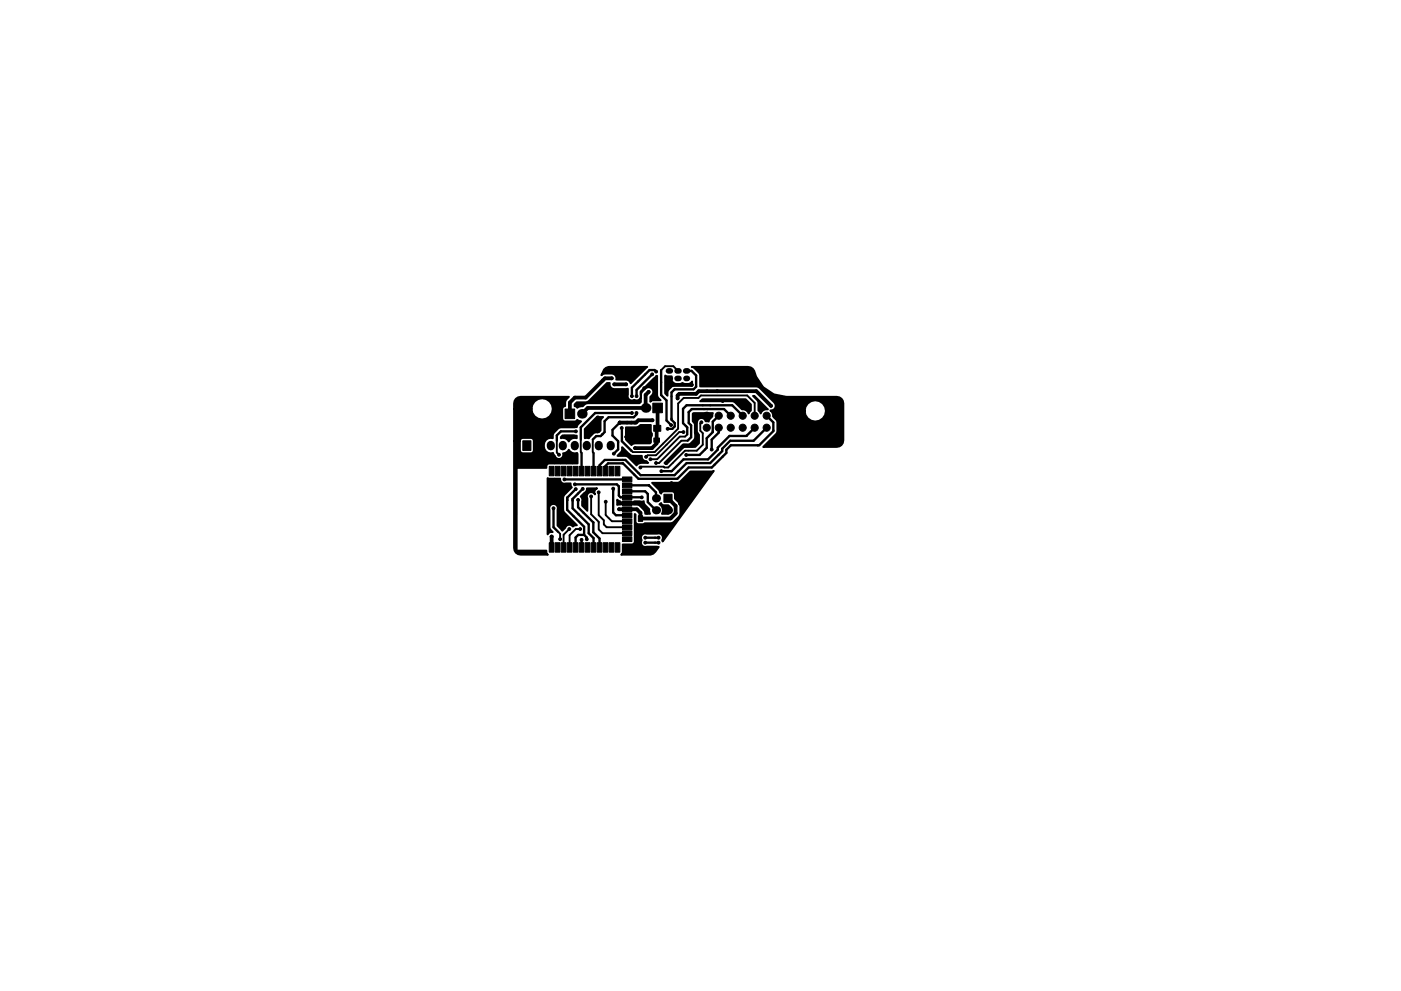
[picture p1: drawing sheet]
<svg xmlns="http://www.w3.org/2000/svg" width="297mm" height="210mm" viewBox="0 0 297 210" stroke-linecap="round" stroke-linejoin="round" font-family="sans-serif">
<g fill="#000" stroke="#000" stroke-width=".21">
<path d="M110.8 93.5h1.8v2.1h-1.8zM116.5 98.9h1v2h-1zM117.7 98.9h1v2h-1zM119 98.9h1v2h-1zM119.8 86.8h2v2h-2zM120.3 98.9h1v2h-1zM121.5 98.9h1v2h-1zM122.8 98.9h1v2h-1zM124.1 98.9h1v2h-1zM125.3 98.9h1v2h-1zM126.6 98.9h1v2h-1zM127.9 98.9h1v2h-1z"/>
<path d="M129.2 98.9h1v2h-1zM130.4 98.9h1v2h-1zM136.1 90.2h1.5v1.3h-1.5zM136.4 92.9h1.2v.9h-1.2zM138.6 92.9h1.2v.9h-1.2zM138.6 90.2h1.5v1.3h-1.5zM138.4 85.5h2v2.1h-2zM116.5 115.1h1v2h-1zM117.7 115.1h1v2h-1zM119 115.1h1v2h-1zM120.3 115.1h1v2h-1zM121.5 115.1h1v2h-1z"/>
<path d="M122.8 115.1h1v2h-1zM124.1 115.1h1v2h-1zM125.3 115.1h1v2h-1zM126.6 115.1h1v2h-1zM127.9 115.1h1v2h-1zM129.2 115.1h1v2h-1zM130.4 115.1h1v2h-1zM132 112.6h2v1h-2zM132 111.4h2v1h-2zM132 110.1h2v1h-2zM132 108.8h2v1h-2zM132 107.5h2v1h-2z"/>
<path d="M132 106.3h2v1h-2zM132 113.9h2v1h-2zM132 105h2v1h-2zM132 103.7h2v1h-2zM132 102.5h2v1h-2zM132 101.2h2v1h-2zM135.3 111.6h.9v1.2h-.9zM135.3 109.4h.9v1.2h-.9zM140.8 104.9h1.7v1.7h-1.7z"/>
<circle cx="133.6" cy="79.4" r=".3"/>
<circle cx="138.3" cy="79.4" r=".3"/>
<circle cx="139.1" cy="78.8" r=".3"/>
<circle cx="118.5" cy="96.5" r=".3"/>
<circle cx="119.7" cy="92.7" r=".3"/>
<circle cx="121.6" cy="92.7" r=".3"/>
<circle cx="122.1" cy="91.5" r=".3"/>
<circle cx="124.7" cy="91.5" r=".3"/>
<circle cx="126.7" cy="91.5" r=".3"/>
<circle cx="126.8" cy="88.6" r=".3"/>
<circle cx="129.7" cy="80.3" r=".3"/>
<circle cx="130.1" cy="96.3" r=".3"/>
<circle cx="130.2" cy="81.5" r=".3"/>
<circle cx="131.4" cy="89.7" r=".3"/>
<circle cx="131.8" cy="90.8" r=".3"/>
<circle cx="132.6" cy="96.1" r=".3"/>
<circle cx="132.7" cy="81.5" r=".3"/>
<circle cx="132.8" cy="92.7" r=".3"/>
<circle cx="134" cy="84.1" r=".3"/>
<circle cx="134" cy="87.6" r=".3"/>
<circle cx="134.6" cy="95.1" r=".3"/>
<circle cx="134.9" cy="87.6" r=".3"/>
<circle cx="135" cy="84.1" r=".3"/>
<circle cx="135.8" cy="99.2" r=".3"/>
<circle cx="136.6" cy="82.4" r=".3"/>
<circle cx="137" cy="96.9" r=".3"/>
<circle cx="137" cy="92.3" r=".3"/>
<circle cx="137.5" cy="83.2" r=".3"/>
<circle cx="137.9" cy="97.4" r=".3"/>
<circle cx="138.3" cy="89.2" r=".3"/>
<circle cx="139.1" cy="98.2" r=".3"/>
<circle cx="140.2" cy="100" r=".3"/>
<circle cx="141.2" cy="98.3" r=".3"/>
<circle cx="141.6" cy="91" r=".3"/>
<circle cx="142.3" cy="90.2" r=".3"/>
<circle cx="143.7" cy="84.5" r=".3"/>
<circle cx="144.9" cy="91.7" r=".3"/>
<circle cx="145.5" cy="96.5" r=".3"/>
<circle cx="146.6" cy="81.7" r=".3"/>
<circle cx="147.1" cy="88" r=".3"/>
<circle cx="148.7" cy="89.6" r=".3"/>
<circle cx="149.8" cy="88.2" r=".75"/>
<circle cx="149.8" cy="90.7" r=".75"/>
<circle cx="150.9" cy="95.4" r=".3"/>
<circle cx="152.1" cy="83" r=".3"/>
<circle cx="152.4" cy="90.7" r=".75"/>
<circle cx="152.4" cy="88.2" r=".75"/>
<circle cx="153.2" cy="85.1" r=".3"/>
<circle cx="154.9" cy="88.2" r=".75"/>
<circle cx="154.9" cy="90.7" r=".75"/>
<circle cx="157.5" cy="90.7" r=".75"/>
<circle cx="157.5" cy="88.2" r=".75"/>
<circle cx="158.1" cy="86" r=".3"/>
<circle cx="160" cy="88.2" r=".75"/>
<circle cx="160" cy="90.7" r=".75"/>
<circle cx="161.3" cy="86.3" r=".3"/>
<circle cx="162.5" cy="88.2" r=".75"/>
<circle cx="162.5" cy="90.7" r=".75"/>
<circle cx="163.5" cy="86.1" r=".3"/>
<circle cx="164.4" cy="88.5" r=".3"/>
<circle cx="167.3" cy="85.5" r=".3"/>
<circle cx="169.7" cy="92.2" r=".3"/>
<circle cx="117" cy="113.8" r=".3"/>
<circle cx="117.4" cy="107.8" r=".3"/>
<circle cx="118.8" cy="114.4" r=".3"/>
<circle cx="118.9" cy="103.7" r=".3"/>
<circle cx="119.7" cy="101.7" r=".3"/>
<circle cx="120.7" cy="112.2" r=".3"/>
<circle cx="121.9" cy="102.8" r=".3"/>
<circle cx="122.1" cy="103.8" r=".3"/>
<circle cx="122.6" cy="106.1" r=".3"/>
<circle cx="123" cy="112.2" r=".3"/>
<circle cx="123.3" cy="114.5" r=".3"/>
<circle cx="123.5" cy="103.7" r=".3"/>
<circle cx="123.9" cy="105.5" r=".3"/>
<circle cx="124" cy="107.2" r=".3"/>
<circle cx="124.4" cy="114.4" r=".3"/>
<circle cx="125.3" cy="105.3" r=".3"/>
<circle cx="126.9" cy="104.5" r=".3"/>
<circle cx="128.4" cy="106.5" r=".3"/>
<circle cx="130" cy="103.7" r=".3"/>
<circle cx="131.3" cy="108" r=".3"/>
<circle cx="136.1" cy="105.5" r=".3"/>
<circle cx="136.8" cy="114.1" r=".3"/>
<circle cx="136.8" cy="115.1" r=".3"/>
<circle cx="137.2" cy="108.8" r=".3"/>
<circle cx="137.4" cy="112.3" r=".3"/>
<circle cx="139.6" cy="115.1" r=".3"/>
<circle cx="139.6" cy="114.1" r=".3"/>
<circle cx="142.4" cy="102.5" r=".3"/>
<circle cx="144.2" cy="106.9" r=".3"/>
<circle cx="148.9" cy="101.6" r=".3"/>
</g>
<path d="M114.2 94.4v.3M116.8 94.4v.3M119.3 94.4v.3M121.9 94.4v.3M124.4 94.4v.3M126.9 94.4v.3M129.5 94.4v.3" fill="none" stroke="#000" stroke-width="1.7"/>
<g fill="#000">
<circle cx="123.4" cy="87.8" r="1.02"/>
<circle cx="136.9" cy="86.6" r="1.02"/>
<circle cx="139.1" cy="105.7" r=".86"/>
<circle cx="139.1" cy="108.3" r=".86"/>
<circle cx="141.6" cy="108.3" r=".86"/>
</g>
<path d="M141.7 78.7h.4M143.6 78.7h.4M145.4 78.7h.4M141.7 80.3h.4M143.6 80.3h.4M145.4 80.3h.3" fill="none" stroke="#000" stroke-width="1.2"/>
<g fill="none" stroke="#000" stroke-width=".5">
<path d="M138.3 79.4l-3.3 3.3v1.4M139.1 78.8l-.3-.3h-1.1l-3.7 3.8v1.8M140.2 78.5v5.3l1.1 1.2v4.2l1 1M145.6 78.7h1l1 1v2.3l-.6 .6h-4l-.6 .7v5.8l.7 .6v.8l-.6 .5h-.9M122.1 91.5h-3.2l-.8 .9v1.1M123.3 96.1v3.8M125.8 96.1v3.8M126.7 88.6v2.9M126.8 88.6h-.1M127.7 92.1h.1M131.4 89.7l-1.5 1.5v1.2l1.2 1.2v1.7l-1 1M131.8 90.8l.1 2.8 2 2"/>
<path d="M133.9 95.6h.1M134 87.6h-7.8l-3.1 3.1v2.5M134.9 87.6v.3l-.5 .6h-5.4l-.8 .9v2.3l-.9 .8h-.9l-.7 .8M152.4 90.7v1.1l-1.5 1.5v2.1M152.4 88.2l-1.3 1.3v2.2l-1.3 1.3v2l-1.5 1.5h-2.8M154.9 88.2l-1.4-1.4h-6.8l-.7 .6v2.3l.5 .6v2.5l-.7 .7M157.5 88.2l-2.3-2.2h-9.6l-.8 .7v3.1l.9 .9v1.5M160 90.7l-1.7 1.8h-3.6l-2.5 2.5v.4l-2.1 2.1h-5.2l-2.5 2.5h-2.2M160.7 94.5h.1M162.5 90.7l-2.7 2.8h-5l-1.7 1.7v.5l-2.5 2.6h-5l-2.6 2.5h-7.2l-3.2-3.2h-4.4l-1.1 1.1v1.2M162.5 88.2l1.5 1.4v1.9l-3 3h-6l-1 .9v.7l-3.1 3.1h-4.9l-2.4 2.4h-8.2l-3.3-3.3h-3.2l-.5 .6v1M164.4 88.5l3.6 3.7h1.7"/>
<path d="M117.4 107.8v4.1l.9 .9M120.3 106.1h-.1M121.9 102.8h8.9l.4 .4v2l.4 .3h4.5M122.1 103.8l-1.8 1.8v2.6l3.5 3.6v1.7M122.6 106.1v1.5l3.2 3.2v2.1l1.3 1.4v1.8M123.3 114.5v1.6M123.5 103.7l-2.1 2.2v1.9l3.4 3.5v1.8l1 1.1v1.9M123.8 113.5l.6 .6v.3M123.8 113.5h-1.2l-.6 .5v2.1M123.9 105.5l.1 1.7M130 103.7v5l.6 .6h2.4M131.3 108h.1"/>
<path d="M133 103h4.6M133 104.2h3.8l.5 .6v1.7l1.8 1.8M133 101.7h-13.3M136.1 105.5h.1M136.8 115.1h2.8M136.8 114.1h2.8M137.6 103l1.5 1.5v1.2M137.6 103h.1M142.4 102.5h1l1.9 1.9"/>
</g>
<g fill="none" stroke="#000" stroke-width=".8">
<path d="M119.7 92.7h1.9M124.7 91.5h2M129.7 80.3h-1.4l-4.1 4.1h-2.3l-1.1 1v2.4M130.2 81.5h2.5M131.4 89.7h.1M132.8 92.7h3.8l.4 .5M136.9 90.9l.1 .1v2.4M137.5 83.2l-.6 .6v2.8h-12.3l-1.2 1.2M138.3 89.2h-2.9l-.5 .5h-3.5M139.4 86.6v4.2l-.2 .2v3.1l-1 1h-3.6M141.9 80.3v1l.4 .4h4.3M143.7 84.5v-.6l.3-.3h3.6l.6-.6h12.2l3.1 3.1"/>
<path d="M149.8 88.2l-.1-.2h-2.6v1.2l.4 .4v2.2l.2 .2v1.5l-1 1h-1.7l-3.8 3.8M117 113.8v2.3M133 106.8h2.5l1.7 1.6v.4M135.8 112.2l1.6 .1M141.6 105.7l1.6 1.6v1.6l-1 1.1h-6.4v-1.2l-.8-.8h-3.7M148.9 101.6v.6l-4.7 4.7"/>
</g>
<g fill="none" stroke="#000" stroke-width=".4">
<path d="M138.3 79.4h.1M140.2 78.5l.8-.8h1.8l1 1M118.1 93.5v2.5l.4 .5M123.1 93.2v2.7l.2 .2M125.7 93.3v2.6l.1 .2M137.9 97.4h.1M144.9 91.7h-.9l-4.9 4.9h-1.8l-.3 .3M145.7 92.2l-.5 .4h-1.1l-4.8 4.8h-1.4M145.8 93.5h-1.3l-4.8 4.7h-.6M148.7 89.6l-.2 .2v1.6l.5 .5v2.5l-1.3 1.2h-2.5l-3.5 3.6h-.8l-.2-.2h-4.8l-.1 .2M160 88.2v-2.7l-1.6-1.6h-9.8l-.5 .5h-3.1l-1.2 1.2v5.3l-5 5h-4.6l-.3-.3M118.3 112.8l.5 .5v1.1"/>
<path d="M120.7 112.2l-1.2 1.3v2.6M123 112.2h-.9l-1.3 1.4v2.5M125.3 105.3v3.8l1.6 1.6v1.6l.8 .8h5.3M126.9 104.5v4.8l1.1 1.1v.9l.6 .6h4.4M128.4 106.5h.1M128.4 106.5v2.8l1.3 1.3h3.3"/>
</g>
<g fill="#000" stroke="#000" stroke-width=".4">
<path d="M128.1 78.4l.4-.4 .7-.2h8l-3.5 3.5a.95 .95 0 0 0-1-.8h-2.1a.98 .98 0 0 0-.9-1.2h-1.4l-.8 .3zM141 79.7l.7 .2 .7-.1a1.39 1.39 0 0 0 .6 1.6 1.39 1.39 0 0 0 1.7-.2 1.51 1.51 0 0 0 2-.3v.9h-3.7a1.94 1.94 0 0 0-1.5 2.2l-.5-.5zM146.7 77.8h11.9a2.28 2.28 0 0 1 1.8 2.2 7 7 0 0 0 6.4 4.2h10.6a1.38 1.38 0 0 1 1.4 1.4v7.8a1.38 1.38 0 0 1-1.4 1.4h-15.6l3-3v-2.5l-.9-.9v-.5l-.5-.7h7.2a2.25 2.25 0 0 0 3.1 2.1 2.25 2.25 0 0 0 .7-3.7 2.25 2.25 0 0 0-3.6 .7l-.2 .9-7.3-.1a.99 .99 0 0 0 1.1-.6 .99 .99 0 0 0-.2-1.1l-3.5-3.3-12.3-.1v-2.3a2.76 2.76 0 0 0-1.4-1.8zM109.4 84.6l.4-.3 .6-.1h10.2a1.77 1.77 0 0 0-.8 2 .61 .61 0 0 0-.6 .6v2a.61 .61 0 0 0 .6 .6h2l.6-.3 .8 .3-.7 .7-.2 .5-3.4 .1a2.19 2.19 0 0 0-1.7 2.3 1.59 1.59 0 0 0-1.9 1.6 1.59 1.59 0 0 0 2 1.5v.1a1.35 1.35 0 0 0 1.7 1 .87 .87 0 0 0 .4-1l.5-.1 .7-.7a1.4 1.4 0 0 0 1.8 .7l.1 2.2h-6a.69 .69 0 0 0-.7 1h-6l-.2 .1-.1 17.2 .2 .2h6.1a.74 .74 0 0 0 .4 .9h-5.8a1.38 1.38 0 0 1-1.4-1.4v-22.8h1.2v2.1a.61 .61 0 0 0 .6 .6h1.8a.61 .61 0 0 0 .6-.6v-2.1a.61 .61 0 0 0-.6-.6h-1.8a.61 .61 0 0 0-.6 .6h-1.2v-6.8h3.7a2.25 2.25 0 0 0 3.1 2.1 2.25 2.25 0 0 0 .7-3.6 2.25 2.25 0 0 0-3.6 .7l-.2 .8h-3.7v-1.1l.1-.6zM118.9 92.7l.4-.3h2.5h.5v.6a1.37 1.37 0 0 0-1.7 .7 1.37 1.37 0 0 0-1.7-.7zM124 91l2.5-2.5h1.4l-.5 .5-.1 .4v1.9l-.3 .4h-.6a2.33 2.33 0 0 0-1.5 1.2l-.9 .1zM131.9 94.9l1.9 1.8h2.3a.9 .9 0 0 0 1 1.1l.3 .4-1.8 .1-.6 .5-2.1-2-2-.1 .9-1zM132.7 90.7h2.2l.3-.1 .6-.4h2.2v1.3l.2 .5v.5l-.2 .4v1l-.2 .2h-3.2l-.7 .3-1.2-1.1zM122.3 85.4l2.3-.1 4.1-4h.6a.98 .98 0 0 0 .9 1.2h2.9v1.3a.9 .9 0 0 0 .3 1 .9 .9 0 0 0 1.1 0 .9 .9 0 0 0 1 0 .9 .9 0 0 0 .3-1v-.7l3.3-3.4h.2v4.1l.3 .6 .5 .5h-1.7l-.5 .3v-1a1.05 1.05 0 0 0 .5-1.5 1.05 1.05 0 0 0-1.6-.3 1.62 1.62 0 0 0-.9 1.4v1.5l-.3 .3h-11h-.4l-.7 .6-.8 .1-.3 .2-.6-.3v-.4zM146.9 87.8l.1-.2h4.2l-.2 .8-.5 .5-.2 .6-.7-.1a.95 .95 0 0 0-1-.7 .95 .95 0 0 0-.9 .8v1.9v.3l.5 .5v1.8l-.8 .8-2.5 .1-3.6 3.5-.4-.2 3.9-3.9a1.97 1.97 0 0 0 2.6-1.5v-2.5l-.1-.4-.4-.5zM148.4 85.1l.5-.4h9.2l1.1 1.1v1.3l-.5 .6a1.28 1.28 0 0 0-1.4-.8l-1.5-1.5-.6-.3zM159.6 84h.3l2.9 2.9a1.34 1.34 0 0 0-1.5 .8l-.5-.6-.1-1.9z"/>
<path d="M116.1 101.4l.4 .2h2.3a.9 .9 0 0 0 1.2 1h1v.3l.2 .5-1.7 1.9-.1 2.9 .3 .6 2.6 2.6-.5 .1-.3 .2a.9 .9 0 0 0-.9-.4 .9 .9 0 0 0-.8 .7l-.6 .6-1-1.1v-3.4a.91 .91 0 0 0-.8-1.2 .91 .91 0 0 0-.9 1.2v3.8l.1 .3 .6 .7h-.6l-.5 .5zM124.4 103.6h2.2a.9 .9 0 0 0-.5 1.3 .9 .9 0 0 0-1.2-.4 .9 .9 0 0 0-.4 1.2v2.7l-1.1-1.1v-.9a.85 .85 0 0 0-.3-1.1l.8-.8a.85 .85 0 0 0 .5-.9zM130.9 106l1.1 .6h2l.5-.2 2-.1 .2 .8 1 .9 .1 1h-1v-.2a2.47 2.47 0 0 0-1.4-1.7l-1.4-.2h-2l-1.1 .2zM139.8 107l.4-.3 .3 .5h1.2l.5 .6v.7l-.5 .5h-1.4a1.44 1.44 0 0 0-.5-2zM138.2 102.4h5.4l.6-.2 2.2-2.2h4.5l.4-.1-10.8 15-.1-.3a.92 .92 0 0 0 0-1.1 .92 .92 0 0 0-1.1-.3h-2.2a.92 .92 0 0 0-1 .3 .92 .92 0 0 0-.1 1.1 .91 .91 0 0 0 .1 1.1 .91 .91 0 0 0 1 .3h2.6a2.23 2.23 0 0 1-1.9 1.7h-6.1l.3-.6v-1.6h2a.61 .61 0 0 0 .6-.6v-5.9l.2 .2-.1 1.4a.61 .61 0 0 0 .6 .6h.9l.5-.2h5.5a3 3 0 0 0 2-3.8l-.2-.6-.9-.8v-.9a.61 .61 0 0 0-.6-.7l-2 .1-.3 .4-.3-.2-.2-.6z"/>
</g>
</svg>
